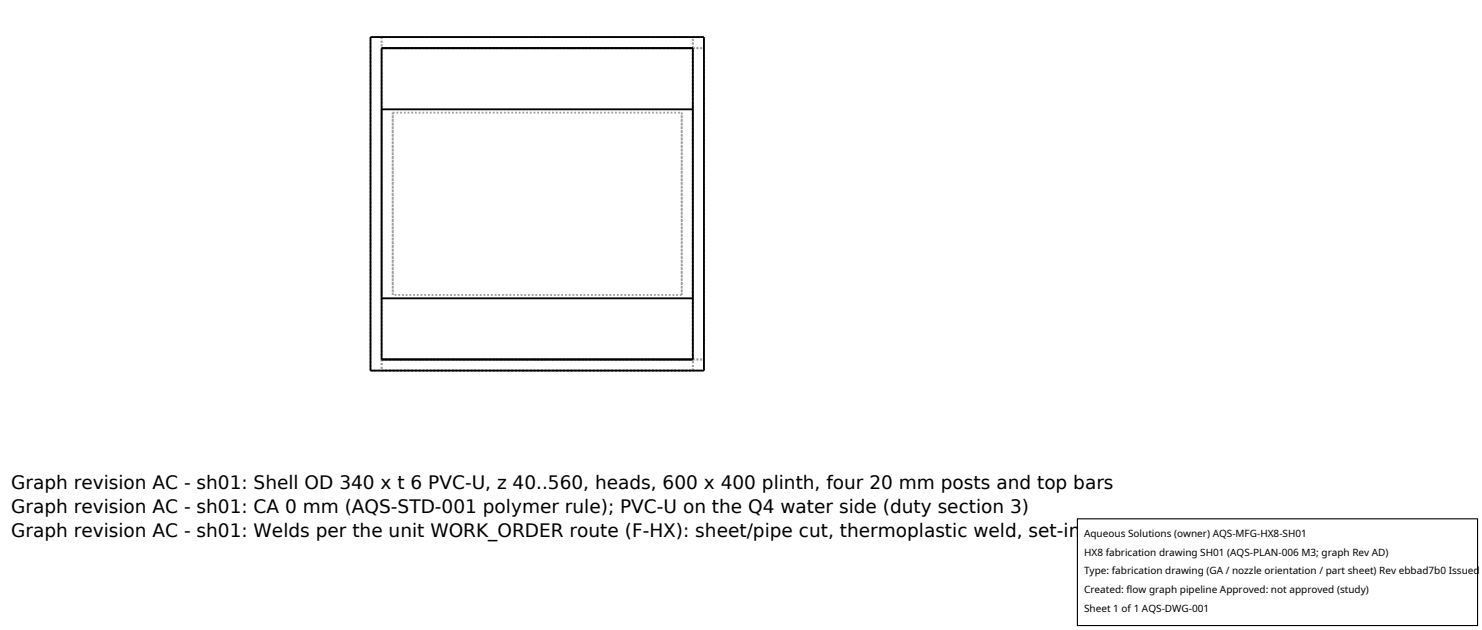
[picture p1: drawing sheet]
<svg xmlns="http://www.w3.org/2000/svg" width="212mm" height="90mm" viewBox="0 0 212 90" stroke-linecap="round" stroke-linejoin="round" font-family="sans-serif">
<defs><g id="words">
<g font-size="2.6">
<text x="1.6" y="69.8">Graph revision AC - sh01: Shell OD 340 x t 6 PVC-U, z 40..560, heads, 600 x 400 plinth, four 20 mm posts and top bars</text>
<text x="1.6" y="73.3">Graph revision AC - sh01: CA 0 mm (AQS-STD-001 polymer rule); PVC-U on the Q4 water side (duty section 3)</text>
<text x="1.6" y="76.7">Graph revision AC - sh01: Welds per the unit WORK_ORDER route (F-HX): sheet/pipe cut, thermoplastic weld, set-in ports, leak test</text>
</g>
<g font-size="1.4">
<text x="154.8" y="76.6">Aqueous Solutions (owner) AQS-MFG-HX8-SH01</text>
<text x="154.8" y="79.3">HX8 fabrication drawing SH01 (AQS-PLAN-006 M3; graph Rev AD)</text>
<text x="154.8" y="82">Type: fabrication drawing (GA / nozzle orientation / part sheet) Rev ebbad7b0 Issued</text>
<text x="154.8" y="84.7">Created: flow graph pipeline Approved: not approved (study)</text>
<text x="154.8" y="87.4">Sheet 1 of 1 AQS-DWG-001</text>
</g>
</g></defs>
<g fill="none" stroke="#a0a0a0" stroke-width=".26" stroke-dasharray=".3 .3" stroke-linecap="butt">
<path d="M52.9 5.3h47.6M54.5 6.9h44.5M54.5 5.3v1.6M54.5 15.6v27M54.5 5.3h44.5M56.1 16.1h41.3M56.1 16.1v26M97.4 16.1v26M99 6.9h1.5M99 6.9v-1.6M99 15.6v27M52.9 52.9h47.6"/>
<path d="M52.9 52.9v-47.6M54.5 52.9h44.5M54.5 51.3v-44.4M54.5 51.3h44.5M54.5 51.3v1.6M54.5 42.6v-27M56.1 42.1v-26M97.4 42.1v-26M97.4 42.1h-41.3M99 51.3v-44.4M99 52.9v-1.6M99 51.3h1.5"/>
<path d="M99 42.6v-27M100.5 52.9v-47.6M100.5 51.3v-44.4"/>
</g>
<path d="M52.9 5.3h47.6v47.6h-47.6zM54.5 6.9h44.5v44.4h-44.5zM54.5 15.6h44.5M54.5 42.6h44.5" fill="none" stroke="#000" stroke-width=".26"/>
<path d="M153.9 74.1h57.1v15.2h-57.1z" fill="#fff" stroke="#000" stroke-width=".16"/>
<use href="#words"/>
</svg>
